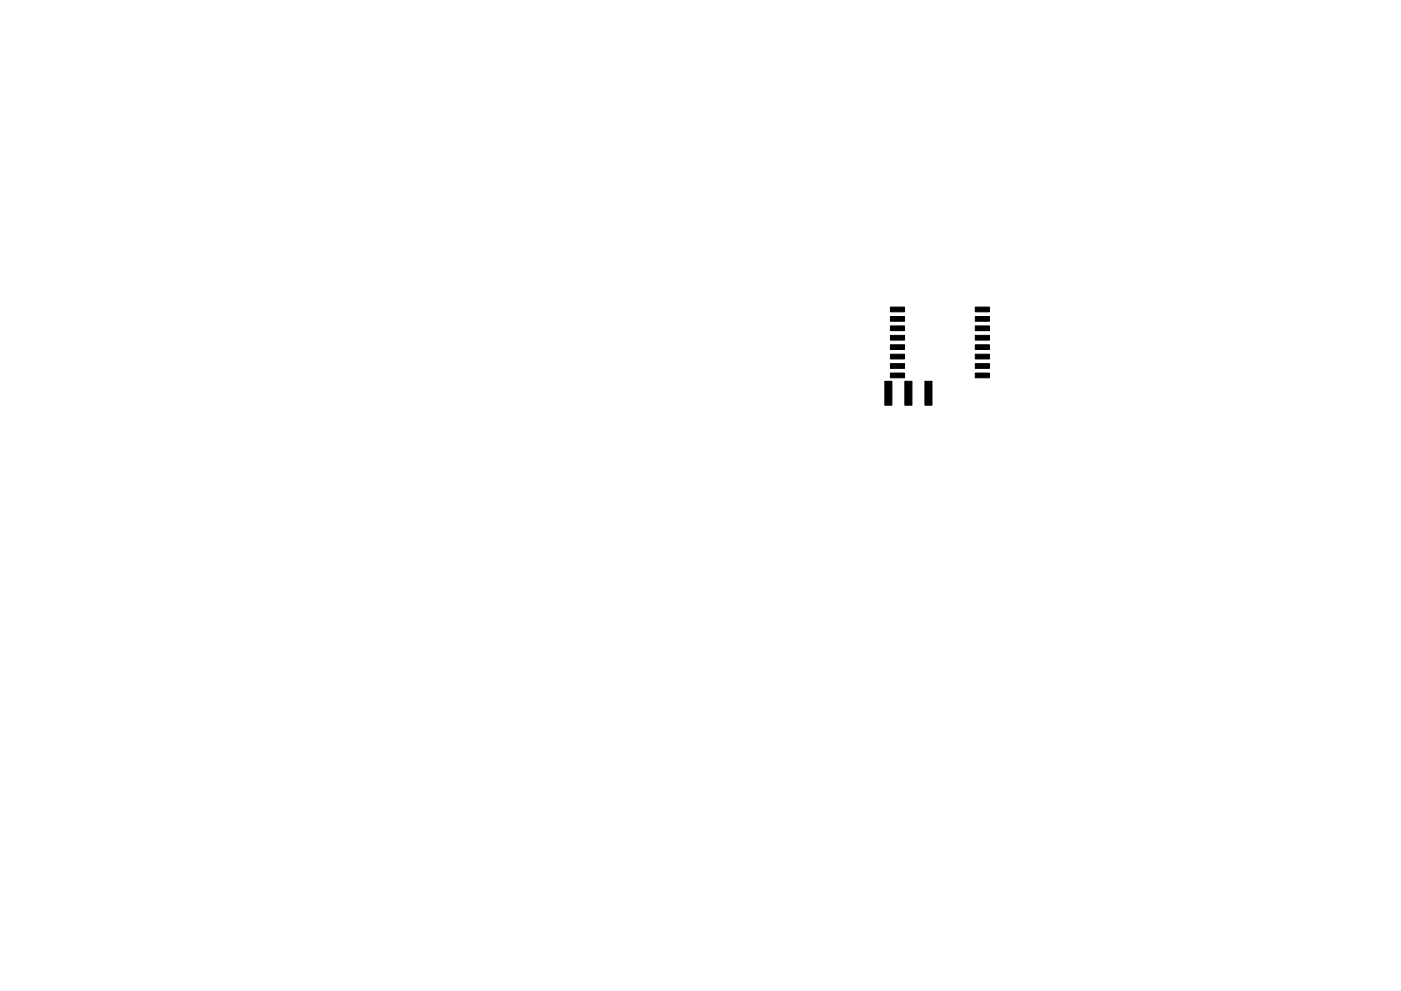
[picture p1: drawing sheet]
<svg xmlns="http://www.w3.org/2000/svg" width="297mm" height="210mm" viewBox="0 0 297 210" stroke-linecap="round" stroke-linejoin="round" font-family="sans-serif">
<g fill="#000" stroke="#000" stroke-width=".21">
<path d="M188.8 77.2h3v1h-3zM188.8 75.2h3v1h-3zM188.8 73.2h3v1h-3zM188.8 71.2h3v1h-3zM188.8 69.2h3v1h-3zM188.8 67.2h3v1h-3zM188.8 65.2h3v1h-3zM206.8 65.2h3v1h-3zM206.8 67.2h3v1h-3zM206.8 69.2h3v1h-3zM206.8 71.2h3v1h-3zM206.8 73.2h3v1h-3z"/>
<path d="M206.8 75.2h3v1h-3zM206.8 77.2h3v1h-3zM188.8 79.2h3v1h-3zM187.6 80.9h1.5v5.1h-1.5zM191.9 80.9h1.4v5.1h-1.4zM196.1 80.9h1.5v5.1h-1.5zM206.8 79.2h3v1h-3z"/>
</g>
</svg>
